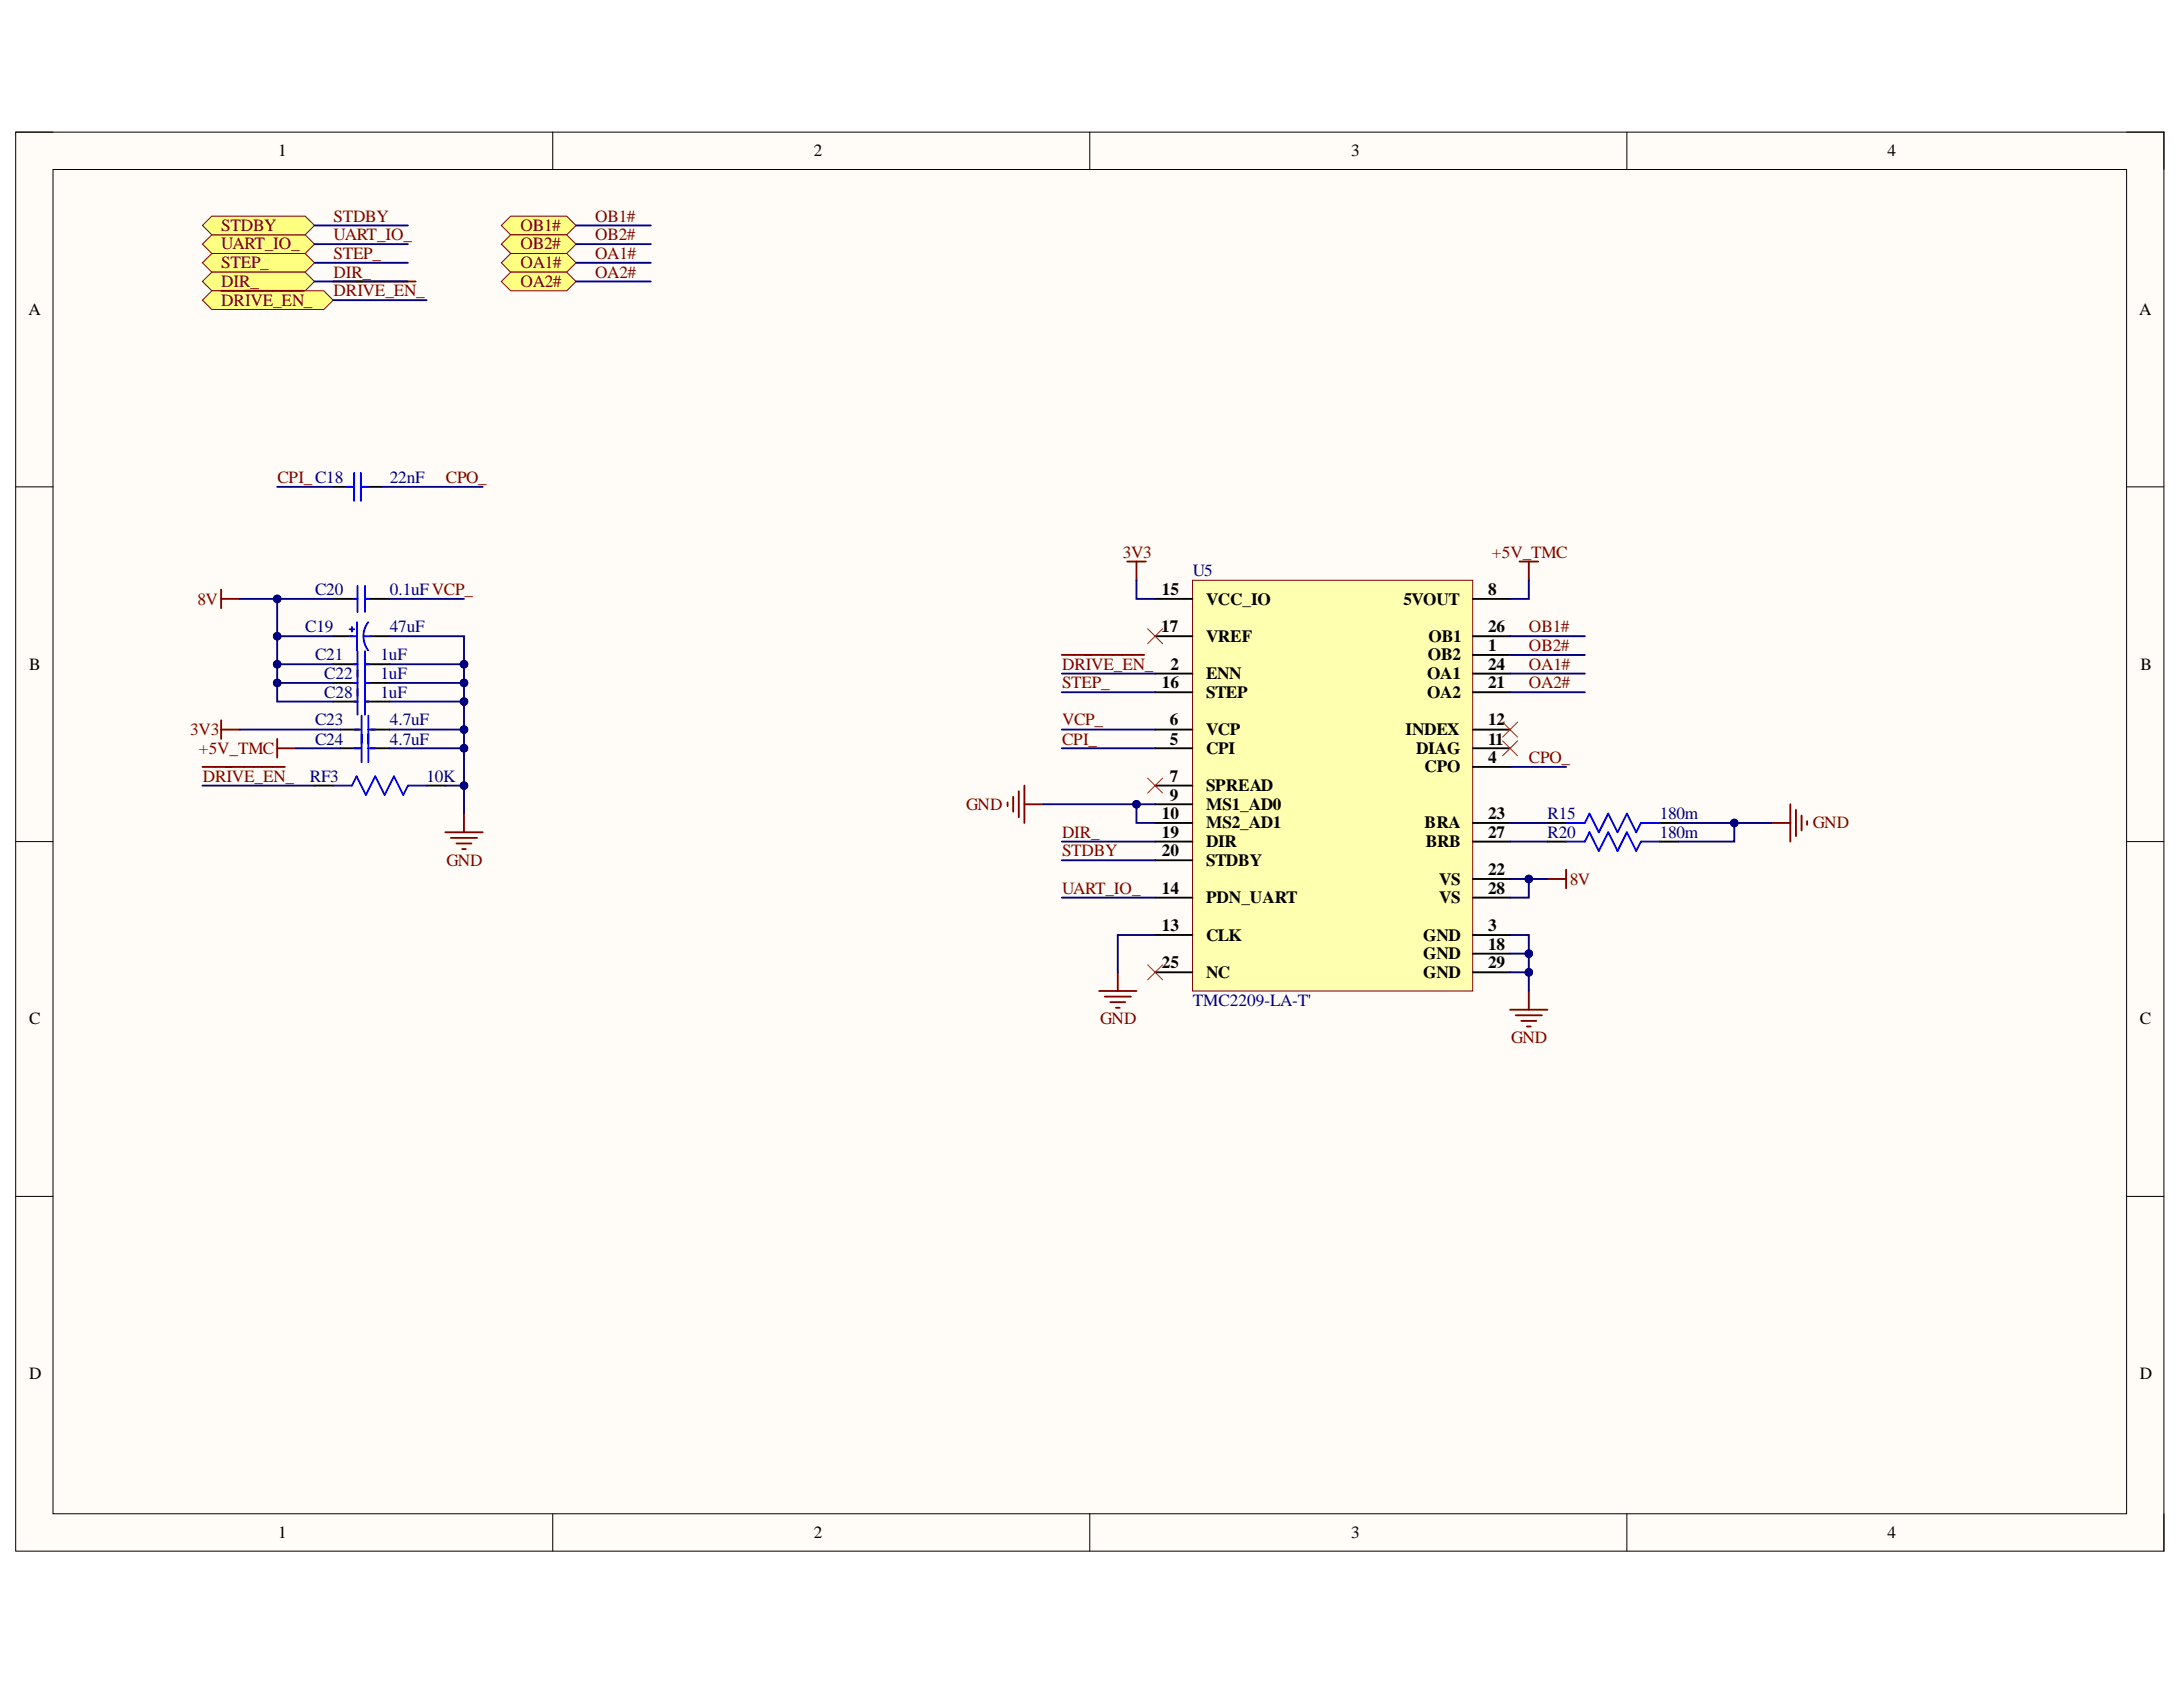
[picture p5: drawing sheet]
<svg xmlns="http://www.w3.org/2000/svg" width="279mm" height="216mm" viewBox="0 0 279 216" stroke-linecap="round" stroke-linejoin="round" font-family="sans-serif">
<defs><g id="words">
<g font-size="2.2">
<text x="35.6" y="20">1</text>
<text x="104.1" y="20">2</text>
<text x="173" y="20">3</text>
<text x="241.6" y="20">4</text>
<text x="3.6" y="40.3">A</text>
<text x="273.8" y="40.3">A</text>
<text x="148.7" y="76.1">15</text>
<text x="154.4" y="77.4">VCC_IO</text>
<text x="179.6" y="77.4">5VOUT</text>
<text x="190.4" y="76.1">8</text>
<text x="148.6" y="80.9">17</text>
<text x="154.4" y="82.1">VREF</text>
<text x="182.8" y="82.1">OB1</text>
<text x="190.4" y="83.3">1</text>
<text x="190.4" y="80.9">26</text>
<text x="3.7" y="85.7">B</text>
<text x="148.7" y="88.1">16</text>
<text x="149.8" y="85.7">2</text>
<text x="154.4" y="86.9">ENN</text>
<text x="154.4" y="89.3">STEP</text>
<text x="182.7" y="89.3">OA2</text>
<text x="182.7" y="86.9">OA1</text>
<text x="182.8" y="84.5">OB2</text>
<text x="190.4" y="88.1">21</text>
<text x="190.4" y="85.7">24</text>
<text x="274" y="85.7">B</text>
<text x="149.7" y="95.3">5</text>
<text x="149.7" y="92.8">6</text>
<text x="154.4" y="94.1">VCP</text>
<text x="179.9" y="94.1">INDEX</text>
<text x="190.4" y="95.3">11</text>
<text x="190.4" y="92.8">12</text>
<text x="149.7" y="100">7</text>
<text x="154.4" y="96.5">CPI</text>
<text x="154.4" y="101.2">SPREAD</text>
<text x="181.2" y="96.5">DIAG</text>
<text x="182.3" y="98.8">CPO</text>
<text x="190.4" y="97.7">4</text>
<text x="148.7" y="104.8">10</text>
<text x="148.7" y="107.2">19</text>
<text x="149.7" y="102.5">9</text>
<text x="154.4" y="103.7">MS1_AD0</text>
<text x="154.4" y="106">MS2_AD1</text>
<text x="182.3" y="106">BRA</text>
<text x="190.4" y="104.8">23</text>
<text x="190.4" y="107.2">27</text>
<text x="148.7" y="109.6">20</text>
<text x="154.4" y="108.4">DIR</text>
<text x="154.4" y="110.8">STDBY</text>
<text x="182.5" y="108.4">BRB</text>
<text x="184.2" y="113.2">VS</text>
<text x="190.4" y="112">22</text>
<text x="148.7" y="119.2">13</text>
<text x="148.7" y="114.4">14</text>
<text x="154.4" y="115.6">PDN_UART</text>
<text x="184.2" y="115.6">VS</text>
<text x="190.4" y="119.2">3</text>
<text x="190.4" y="114.4">28</text>
<text x="148.7" y="123.9">25</text>
<text x="154.4" y="120.4">CLK</text>
<text x="154.4" y="125.1">NC</text>
<text x="182.2" y="120.4">GND</text>
<text x="182.2" y="122.7">GND</text>
<text x="182.2" y="125.1">GND</text>
<text x="190.4" y="121.6">18</text>
<text x="190.4" y="123.9">29</text>
<text x="3.7" y="131.1">C</text>
<text x="273.9" y="131.1">C</text>
<text x="3.7" y="176.5">D</text>
<text x="273.9" y="176.5">D</text>
<text x="35.6" y="196.8">1</text>
<text x="104.1" y="196.8">2</text>
<text x="173" y="196.8">3</text>
<text x="241.6" y="196.8">4</text>
</g>
<g font-size="2.2" fill="#800000">
<text x="28.3" y="29.6">STDBY</text>
<text x="42.7" y="28.4">STDBY</text>
<text x="66.6" y="29.6">OB1#</text>
<text x="76.2" y="28.4">OB1#</text>
<text x="28.3" y="31.9">UART_IO_</text>
<text x="28.3" y="34.3">STEP_</text>
<text x="42.7" y="30.7">UART_IO_</text>
<text x="42.7" y="33.1">STEP_</text>
<text x="42.7" y="35.6">DIR_</text>
<text x="66.6" y="31.9">OB2#</text>
<text x="66.6" y="34.3">OA1#</text>
<text x="76.2" y="33.1">OA1#</text>
<text x="76.2" y="35.6">OA2#</text>
<text x="76.2" y="30.7">OB2#</text>
<text x="28.3" y="36.7">DIR_</text>
<text x="28.3" y="39.1">DRIVE_EN_</text>
<text x="42.7" y="37.9">DRIVE_EN_</text>
<text x="66.6" y="36.7">OA2#</text>
<text x="35.5" y="61.8">CPI_C18</text>
<text x="57.1" y="61.8">CPO_</text>
<text x="143.7" y="71.4">3V3</text>
<text x="191" y="71.4">+5V_TMC</text>
<text x="25.3" y="77.4">8V</text>
<text x="195.7" y="80.9">OB1#</text>
<text x="195.7" y="83.3">OB2#</text>
<text x="135.9" y="85.7">DRIVE_EN_</text>
<text x="135.9" y="88.1">STEP_</text>
<text x="195.7" y="85.7">OA1#</text>
<text x="195.7" y="88.1">OA2#</text>
<text x="24.3" y="94.1">3V3</text>
<text x="135.9" y="92.8">VCP_</text>
<text x="135.9" y="95.3">CPI_</text>
<text x="25.4" y="96.5">+5V_TMC</text>
<text x="26" y="100">DRIVE_EN_</text>
<text x="195.7" y="97.7">CPO_</text>
<text x="123.7" y="103.7">GND</text>
<text x="135.9" y="107.2">DIR_</text>
<text x="232" y="106">GND</text>
<text x="57.1" y="110.8">GND</text>
<text x="135.9" y="109.6">STDBY</text>
<text x="200.9" y="113.2">8V</text>
<text x="135.9" y="114.4">UART_IO_</text>
<text x="140.8" y="131.1">GND</text>
<text x="193.4" y="133.5">GND</text>
</g>
<g font-size="2.2" fill="#000080">
<text x="49.9" y="61.8">22nF</text>
<text x="40.3" y="76.1">C20</text>
<text x="49.9" y="76.1">0.1uF VCP_</text>
<text x="152.7" y="73.7">U5</text>
<text x="39.1" y="80.9">C19</text>
<text x="49.9" y="80.9">47uF</text>
<text x="40.3" y="84.5">C21</text>
<text x="41.5" y="86.9">C22</text>
<text x="41.5" y="89.3">C28</text>
<text x="48.7" y="86.9">1uF</text>
<text x="48.7" y="89.3">1uF</text>
<text x="48.7" y="84.5">1uF</text>
<text x="40.3" y="92.8">C23</text>
<text x="40.3" y="95.3">C24</text>
<text x="49.9" y="92.8">4.7uF</text>
<text x="49.9" y="95.3">4.7uF</text>
<text x="39.6" y="100">RF3</text>
<text x="54.6" y="100">10K</text>
<text x="198.1" y="104.8">R15</text>
<text x="198.1" y="107.2">R20</text>
<text x="212.4" y="104.8">180m</text>
<text x="212.4" y="107.2">180m</text>
<text x="152.7" y="128.7">TMC2209-LA-T'</text>
</g>
</g></defs>
<path d="M2 16.9h275v181.6h-275z" fill-rule="evenodd" fill="#fffcf8"/>
<path d="M2 16.9h275v181.6h-275z" fill="none" stroke="#000" stroke-width=".13"/>
<path d="M6.8 21.7h265.4v172h-265.4z" fill-rule="evenodd" fill="#fffcf8"/>
<g fill="none" stroke="#000" stroke-width=".13">
<path d="M2 16.9h4.8M70.7 16.9v4.8M139.5 16.9v4.8M208.2 16.9v4.8M272.2 16.9h4.8v4.8M6.8 21.7h265.4v172h-265.4zM2 62.3h4.8M272.2 62.3h4.8M2 107.7h4.8M272.2 107.7h4.8M2 153.1h4.8M272.2 153.1h4.8"/>
<path d="M70.7 193.7v4.8M139.5 193.7v4.8M208.2 193.7v4.8M277 193.7v4.8"/>
</g>
<path d="M152.6 74.3h35.9v52.5h-35.9z" fill-rule="evenodd" fill="#ffffb0"/>
<path d="M152.6 74.3h35.9v52.5h-35.9z" fill="none" stroke="#800000" stroke-width=".13"/>
<g fill="none" stroke="#000" stroke-width=".24">
<path d="M147.8 76.6h4.8M188.5 76.6h4.8M43.6 95.8h2.4M43.6 93.4h2.4M47.4 95.8h2.4M47.4 93.4h2.4M147.8 86.2h4.8M147.8 95.8h4.8M147.8 93.4h4.8M147.8 88.6h4.8M147.8 81.4h4.8M188.5 83.8h4.8"/>
<path d="M188.5 86.2h4.8M188.5 98.1h4.8M188.5 95.8h4.8M188.5 93.4h4.8M188.5 88.6h4.8M188.5 81.4h4.8M147.8 119.7h4.8M147.8 100.5h4.8M147.8 102.9h4.8M147.8 105.3h4.8M147.8 114.9h4.8M147.8 107.7h4.8"/>
<path d="M147.8 110.1h4.8M188.5 119.7h4.8M188.5 105.3h4.8M188.5 114.9h4.8M188.5 107.7h4.8M188.5 112.5h4.8M147.8 124.4h4.8M188.5 122h4.8M188.5 124.4h4.8"/>
</g>
<g fill="none" stroke="#800000" stroke-width=".24">
<path d="M28.3 75.5v2.3M28.3 76.6h2.4M194.5 71.9h2.4M195.7 71.9v2.4M35.5 94.6v2.4M35.5 95.8h2.4M135.9 83.8h10.5M57 106.5h4.8M57.7 107.2h3.4M58.4 107.9h1.9M59.1 108.7h.5M59.4 104.1v2.4"/>
<path d="M129 102.7v.5M129.7 102v1.9M130.4 101.3v3.3M131.1 100.5v4.8M131.1 102.9h2.4M198.1 112.5h2.3M200.4 111.3v2.4M140.7 126.8h4.8M141.4 127.5h3.3M142.1 128.3h1.9M142.8 129h.5M143.1 124.4v2.4"/>
<path d="M193.3 129.2h4.8M194 129.9h3.3M194.7 130.7h1.9M195.4 131.4h.5M195.7 126.8v2.4"/>
</g>
<path d="M45.4 93.4h.8M45.4 95.8h.8M46.3 91.6v6M47.1 93.4h.9M47.1 91.6v6M47.1 95.8h.9" fill="none" stroke="#00f" stroke-width=".24"/>
<path d="M146.9 80.5l1.9 1.9M146.9 99.6l1.9 1.9M148.8 80.5l-1.9 1.9M148.8 99.6l-1.9 1.9M192.3 92.4l1.9 1.9M192.3 94.8l1.9 1.9M194.2 92.4l-1.9 1.9M194.2 94.8l-1.9 1.9M146.9 123.5l1.9 1.9M148.8 123.5l-1.9 1.9" fill="none" stroke="#f00" stroke-width=".13"/>
<path d="M25.9 31.2l1.2-1.1h12l1.2 1.1-1.2 1.2h-12z" fill-rule="evenodd" fill="#ffff80"/>
<path d="M25.9 31.2l1.2-1.1h12l1.2 1.1-1.2 1.2h-12z" fill="none" stroke="#800000" stroke-width=".13"/>
<path d="M25.9 33.6l1.2-1.2h12l1.2 1.2-1.2 1.2h-12z" fill-rule="evenodd" fill="#ffff80"/>
<path d="M25.9 33.6l1.2-1.2h12l1.2 1.2-1.2 1.2h-12z" fill="none" stroke="#800000" stroke-width=".13"/>
<path d="M25.9 36l1.2-1.2h12l1.2 1.2-1.2 1.2h-12z" fill-rule="evenodd" fill="#ffff80"/>
<path d="M25.9 36l1.2-1.2h12l1.2 1.2-1.2 1.2h-12z" fill="none" stroke="#800000" stroke-width=".13"/>
<path d="M42.6 36h10.6" fill="none" stroke="#800000" stroke-width=".24"/>
<path d="M25.9 38.4l1.2-1.2h14.4l1.1 1.2-1.1 1.2h-14.4z" fill-rule="evenodd" fill="#ffff80"/>
<path d="M25.9 38.4l1.2-1.2h14.4l1.1 1.2-1.1 1.2h-14.4z" fill="none" stroke="#800000" stroke-width=".13"/>
<path d="M28.3 37.2h10.6" fill="none" stroke="#800000" stroke-width=".24"/>
<path d="M25.9 28.9l1.2-1.2h12l1.2 1.2-1.2 1.2h-12z" fill-rule="evenodd" fill="#ffff80"/>
<path d="M25.9 28.9l1.2-1.2h12l1.2 1.2-1.2 1.2h-12z" fill="none" stroke="#800000" stroke-width=".13"/>
<path d="M42.6 62.3h2.4M46.5 62.3h2.4M40.3 100.5h2.3M54.6 100.5h2.4" fill="none" stroke="#000" stroke-width=".24"/>
<path d="M44.4 62.3h.9M45.3 60.5v3.6M46.2 62.3h.9M46.2 60.5v3.6M42.6 100.5h2.4l.6-1.2 1.2 2.4 1.2-2.4 1.2 2.4 1.2-2.4 1.2 2.4 .6-1.2h2.4" fill="none" stroke="#00f" stroke-width=".24"/>
<path d="M144.3 71.9h2.4M145.5 71.9v2.4M25.9 98.1h10.6M28.3 92.2v2.4M28.3 93.4h2.4" fill="none" stroke="#800000" stroke-width=".24"/>
<path d="M64.2 28.9l1.2-1.2h7.1l1.2 1.2-1.2 1.2h-7.1z" fill-rule="evenodd" fill="#ffff80"/>
<path d="M64.2 28.9l1.2-1.2h7.1l1.2 1.2-1.2 1.2h-7.1z" fill="none" stroke="#800000" stroke-width=".13"/>
<path d="M64.2 31.2l1.2-1.1h7.1l1.2 1.1-1.2 1.2h-7.1z" fill-rule="evenodd" fill="#ffff80"/>
<path d="M64.2 31.2l1.2-1.1h7.1l1.2 1.1-1.2 1.2h-7.1z" fill="none" stroke="#800000" stroke-width=".13"/>
<path d="M64.2 33.6l1.2-1.2h7.1l1.2 1.2-1.2 1.2h-7.1z" fill-rule="evenodd" fill="#ffff80"/>
<path d="M64.2 33.6l1.2-1.2h7.1l1.2 1.2-1.2 1.2h-7.1z" fill="none" stroke="#800000" stroke-width=".13"/>
<path d="M64.2 36l1.2-1.2h7.1l1.2 1.2-1.2 1.2h-7.1z" fill-rule="evenodd" fill="#ffff80"/>
<path d="M64.2 36l1.2-1.2h7.1l1.2 1.2-1.2 1.2h-7.1z" fill="none" stroke="#800000" stroke-width=".13"/>
<g fill="none" stroke="#000" stroke-width=".24">
<path d="M42.6 76.6h3.2M46.7 76.6h3.1M42.6 87.4h3.2M42.6 89.8h3.2M42.6 81.4h2.4M42.6 85h3.2M46.7 87.4h3.1M46.7 89.8h3.1M46.7 85h3.1M47.4 81.4h2.4M198.1 105.3h2.3M198.1 107.7h2.3"/>
<path d="M212.4 105.3h2.4M212.4 107.7h2.4"/>
</g>
<g fill="none" stroke="#00f" stroke-width=".24">
<path d="M45.3 76.6h.5M45.7 79.6v3.6M45.8 75v3.3M46.7 75v3.3M46.7 76.6h.5M47.1 79.6a2.98 2.98 0 0 0 0 3.6M44.7 80.5h.6M44.8 81.4h.9M45 80.2v.6M45.3 87.4h.5M45.3 89.8h.5M45.3 85h.5"/>
<path d="M45.8 83.3v8.2M46.5 81.4h.9M46.7 83.3v8.2M46.7 87.4h.5M46.7 89.8h.5M46.7 85h.5M200.4 105.3h2.4l.6-1.2 1.2 2.4 1.2-2.4 1.2 2.4 1.2-2.4 1.2 2.4 .6-1.2h2.4M200.4 107.7h2.4l.6-1.2 1.2 2.4 1.2-2.4 1.2 2.4 1.2-2.4 1.2 2.4 .6-1.2h2.4"/>
</g>
<path d="M226.7 105.3h2.4M229.1 102.9v4.8M229.9 103.7v3.3M230.6 104.4v1.9M231.3 105.1v.5" fill="none" stroke="#800000" stroke-width=".24"/>
<path d="M214.8 105.3h11.9" fill="none" stroke="#000080" stroke-width=".24"/>
<circle cx="222" cy="105.3" r=".48" fill="#000080"/>
<circle cx="222" cy="105.3" r=".48" fill="none" stroke="#000080" stroke-width=".13"/>
<path d="M40.3 36h11.9M40.3 33.6h11.9M40.3 31.2h11.9M40.3 28.9h11.9M42.6 38.4h12M35.5 62.3h7.1M48.9 62.3h12.9M30.7 93.4h12.9M37.9 95.8h5.7M49.8 95.8h9.6M25.9 100.5h14.4" fill="none" stroke="#000080" stroke-width=".24"/>
<circle cx="59.4" cy="95.8" r=".48" fill="#000080"/>
<circle cx="59.4" cy="95.8" r=".48" fill="none" stroke="#000080" stroke-width=".13"/>
<path d="M49.8 93.4h9.6v10.7" fill="none" stroke="#000080" stroke-width=".24"/>
<circle cx="59.4" cy="93.4" r=".48" fill="#000080"/>
<circle cx="59.4" cy="93.4" r=".48" fill="none" stroke="#000080" stroke-width=".13"/>
<circle cx="59.4" cy="95.8" r=".48" fill="#000080"/>
<circle cx="59.4" cy="95.8" r=".48" fill="none" stroke="#000080" stroke-width=".13"/>
<circle cx="59.4" cy="100.5" r=".48" fill="#000080"/>
<circle cx="59.4" cy="100.5" r=".48" fill="none" stroke="#000080" stroke-width=".13"/>
<path d="M49.8 76.6h9.6M57 100.5h2.4" fill="none" stroke="#000080" stroke-width=".24"/>
<circle cx="59.4" cy="100.5" r=".48" fill="#000080"/>
<circle cx="59.4" cy="100.5" r=".48" fill="none" stroke="#000080" stroke-width=".13"/>
<path d="M73.7 36h9.6M73.7 33.6h9.6M73.7 31.2h9.6M73.7 28.9h9.6M133.5 102.9h14.3" fill="none" stroke="#000080" stroke-width=".24"/>
<circle cx="145.5" cy="102.9" r=".48" fill="#000080"/>
<circle cx="145.5" cy="102.9" r=".48" fill="none" stroke="#000080" stroke-width=".13"/>
<path d="M135.9 95.8h11.9M135.9 93.4h11.9M135.9 88.6h11.9M135.9 86.2h11.9M135.9 114.9h11.9M135.9 110.1h11.9M135.9 107.7h11.9M145.5 102.9v2.4h2.3M147.8 119.7h-4.7v4.7" fill="none" stroke="#000080" stroke-width=".24"/>
<circle cx="145.5" cy="102.9" r=".48" fill="#000080"/>
<circle cx="145.5" cy="102.9" r=".48" fill="none" stroke="#000080" stroke-width=".13"/>
<path d="M145.5 74.3v2.3h2.3M193.3 124.4h2.4" fill="none" stroke="#000080" stroke-width=".24"/>
<circle cx="195.7" cy="124.4" r=".48" fill="#000080"/>
<circle cx="195.7" cy="124.4" r=".48" fill="none" stroke="#000080" stroke-width=".13"/>
<path d="M193.3 122h2.4" fill="none" stroke="#000080" stroke-width=".24"/>
<circle cx="195.7" cy="122" r=".48" fill="#000080"/>
<circle cx="195.7" cy="122" r=".48" fill="none" stroke="#000080" stroke-width=".13"/>
<path d="M193.3 119.7h2.4v7.1" fill="none" stroke="#000080" stroke-width=".24"/>
<circle cx="195.7" cy="122" r=".48" fill="#000080"/>
<circle cx="195.7" cy="122" r=".48" fill="none" stroke="#000080" stroke-width=".13"/>
<circle cx="195.7" cy="124.4" r=".48" fill="#000080"/>
<circle cx="195.7" cy="124.4" r=".48" fill="none" stroke="#000080" stroke-width=".13"/>
<path d="M195.7 112.5v2.4h-2.4" fill="none" stroke="#000080" stroke-width=".24"/>
<circle cx="195.7" cy="112.5" r=".48" fill="#000080"/>
<circle cx="195.7" cy="112.5" r=".48" fill="none" stroke="#000080" stroke-width=".13"/>
<path d="M193.3 112.5h4.8" fill="none" stroke="#000080" stroke-width=".24"/>
<circle cx="195.7" cy="112.5" r=".48" fill="#000080"/>
<circle cx="195.7" cy="112.5" r=".48" fill="none" stroke="#000080" stroke-width=".13"/>
<path d="M195.7 74.3v2.3h-2.4M193.3 98.1h7.1M193.3 88.6h9.5M193.3 86.2h9.5M193.3 83.8h9.5M193.3 81.4h9.5M193.3 107.7h4.8M193.3 105.3h4.8M222 105.3v2.4h-7.2" fill="none" stroke="#000080" stroke-width=".24"/>
<circle cx="222" cy="105.3" r=".48" fill="#000080"/>
<circle cx="222" cy="105.3" r=".48" fill="none" stroke="#000080" stroke-width=".13"/>
<path d="M35.5 81.4h7.1" fill="none" stroke="#000080" stroke-width=".24"/>
<circle cx="35.5" cy="81.4" r=".48" fill="#000080"/>
<circle cx="35.5" cy="81.4" r=".48" fill="none" stroke="#000080" stroke-width=".13"/>
<path d="M35.5 85h7.1" fill="none" stroke="#000080" stroke-width=".24"/>
<circle cx="35.5" cy="85" r=".48" fill="#000080"/>
<circle cx="35.5" cy="85" r=".48" fill="none" stroke="#000080" stroke-width=".13"/>
<path d="M35.5 87.4h7.1" fill="none" stroke="#000080" stroke-width=".24"/>
<circle cx="35.5" cy="87.4" r=".48" fill="#000080"/>
<circle cx="35.5" cy="87.4" r=".48" fill="none" stroke="#000080" stroke-width=".13"/>
<path d="M49.8 85h9.6" fill="none" stroke="#000080" stroke-width=".24"/>
<circle cx="59.4" cy="85" r=".48" fill="#000080"/>
<circle cx="59.4" cy="85" r=".48" fill="none" stroke="#000080" stroke-width=".13"/>
<path d="M49.8 87.4h9.6" fill="none" stroke="#000080" stroke-width=".24"/>
<circle cx="59.4" cy="87.4" r=".48" fill="#000080"/>
<circle cx="59.4" cy="87.4" r=".48" fill="none" stroke="#000080" stroke-width=".13"/>
<path d="M49.8 89.8h9.6" fill="none" stroke="#000080" stroke-width=".24"/>
<circle cx="59.4" cy="89.8" r=".48" fill="#000080"/>
<circle cx="59.4" cy="89.8" r=".48" fill="none" stroke="#000080" stroke-width=".13"/>
<path d="M30.7 76.6h11.9" fill="none" stroke="#000080" stroke-width=".24"/>
<circle cx="35.5" cy="76.6" r=".48" fill="#000080"/>
<circle cx="35.5" cy="76.6" r=".48" fill="none" stroke="#000080" stroke-width=".13"/>
<path d="M35.5 76.6v13.2h7.1" fill="none" stroke="#000080" stroke-width=".24"/>
<circle cx="35.5" cy="87.4" r=".48" fill="#000080"/>
<circle cx="35.5" cy="87.4" r=".48" fill="none" stroke="#000080" stroke-width=".13"/>
<circle cx="35.5" cy="85" r=".48" fill="#000080"/>
<circle cx="35.5" cy="85" r=".48" fill="none" stroke="#000080" stroke-width=".13"/>
<circle cx="35.5" cy="81.4" r=".48" fill="#000080"/>
<circle cx="35.5" cy="81.4" r=".48" fill="none" stroke="#000080" stroke-width=".13"/>
<circle cx="35.5" cy="76.6" r=".48" fill="#000080"/>
<circle cx="35.5" cy="76.6" r=".48" fill="none" stroke="#000080" stroke-width=".13"/>
<path d="M49.8 81.4h9.6v12" fill="none" stroke="#000080" stroke-width=".24"/>
<circle cx="59.4" cy="85" r=".48" fill="#000080"/>
<circle cx="59.4" cy="85" r=".48" fill="none" stroke="#000080" stroke-width=".13"/>
<circle cx="59.4" cy="87.4" r=".48" fill="#000080"/>
<circle cx="59.4" cy="87.4" r=".48" fill="none" stroke="#000080" stroke-width=".13"/>
<circle cx="59.4" cy="89.8" r=".48" fill="#000080"/>
<circle cx="59.4" cy="89.8" r=".48" fill="none" stroke="#000080" stroke-width=".13"/>
<circle cx="59.4" cy="93.4" r=".48" fill="#000080"/>
<circle cx="59.4" cy="93.4" r=".48" fill="none" stroke="#000080" stroke-width=".13"/>
<use href="#words"/>
</svg>
